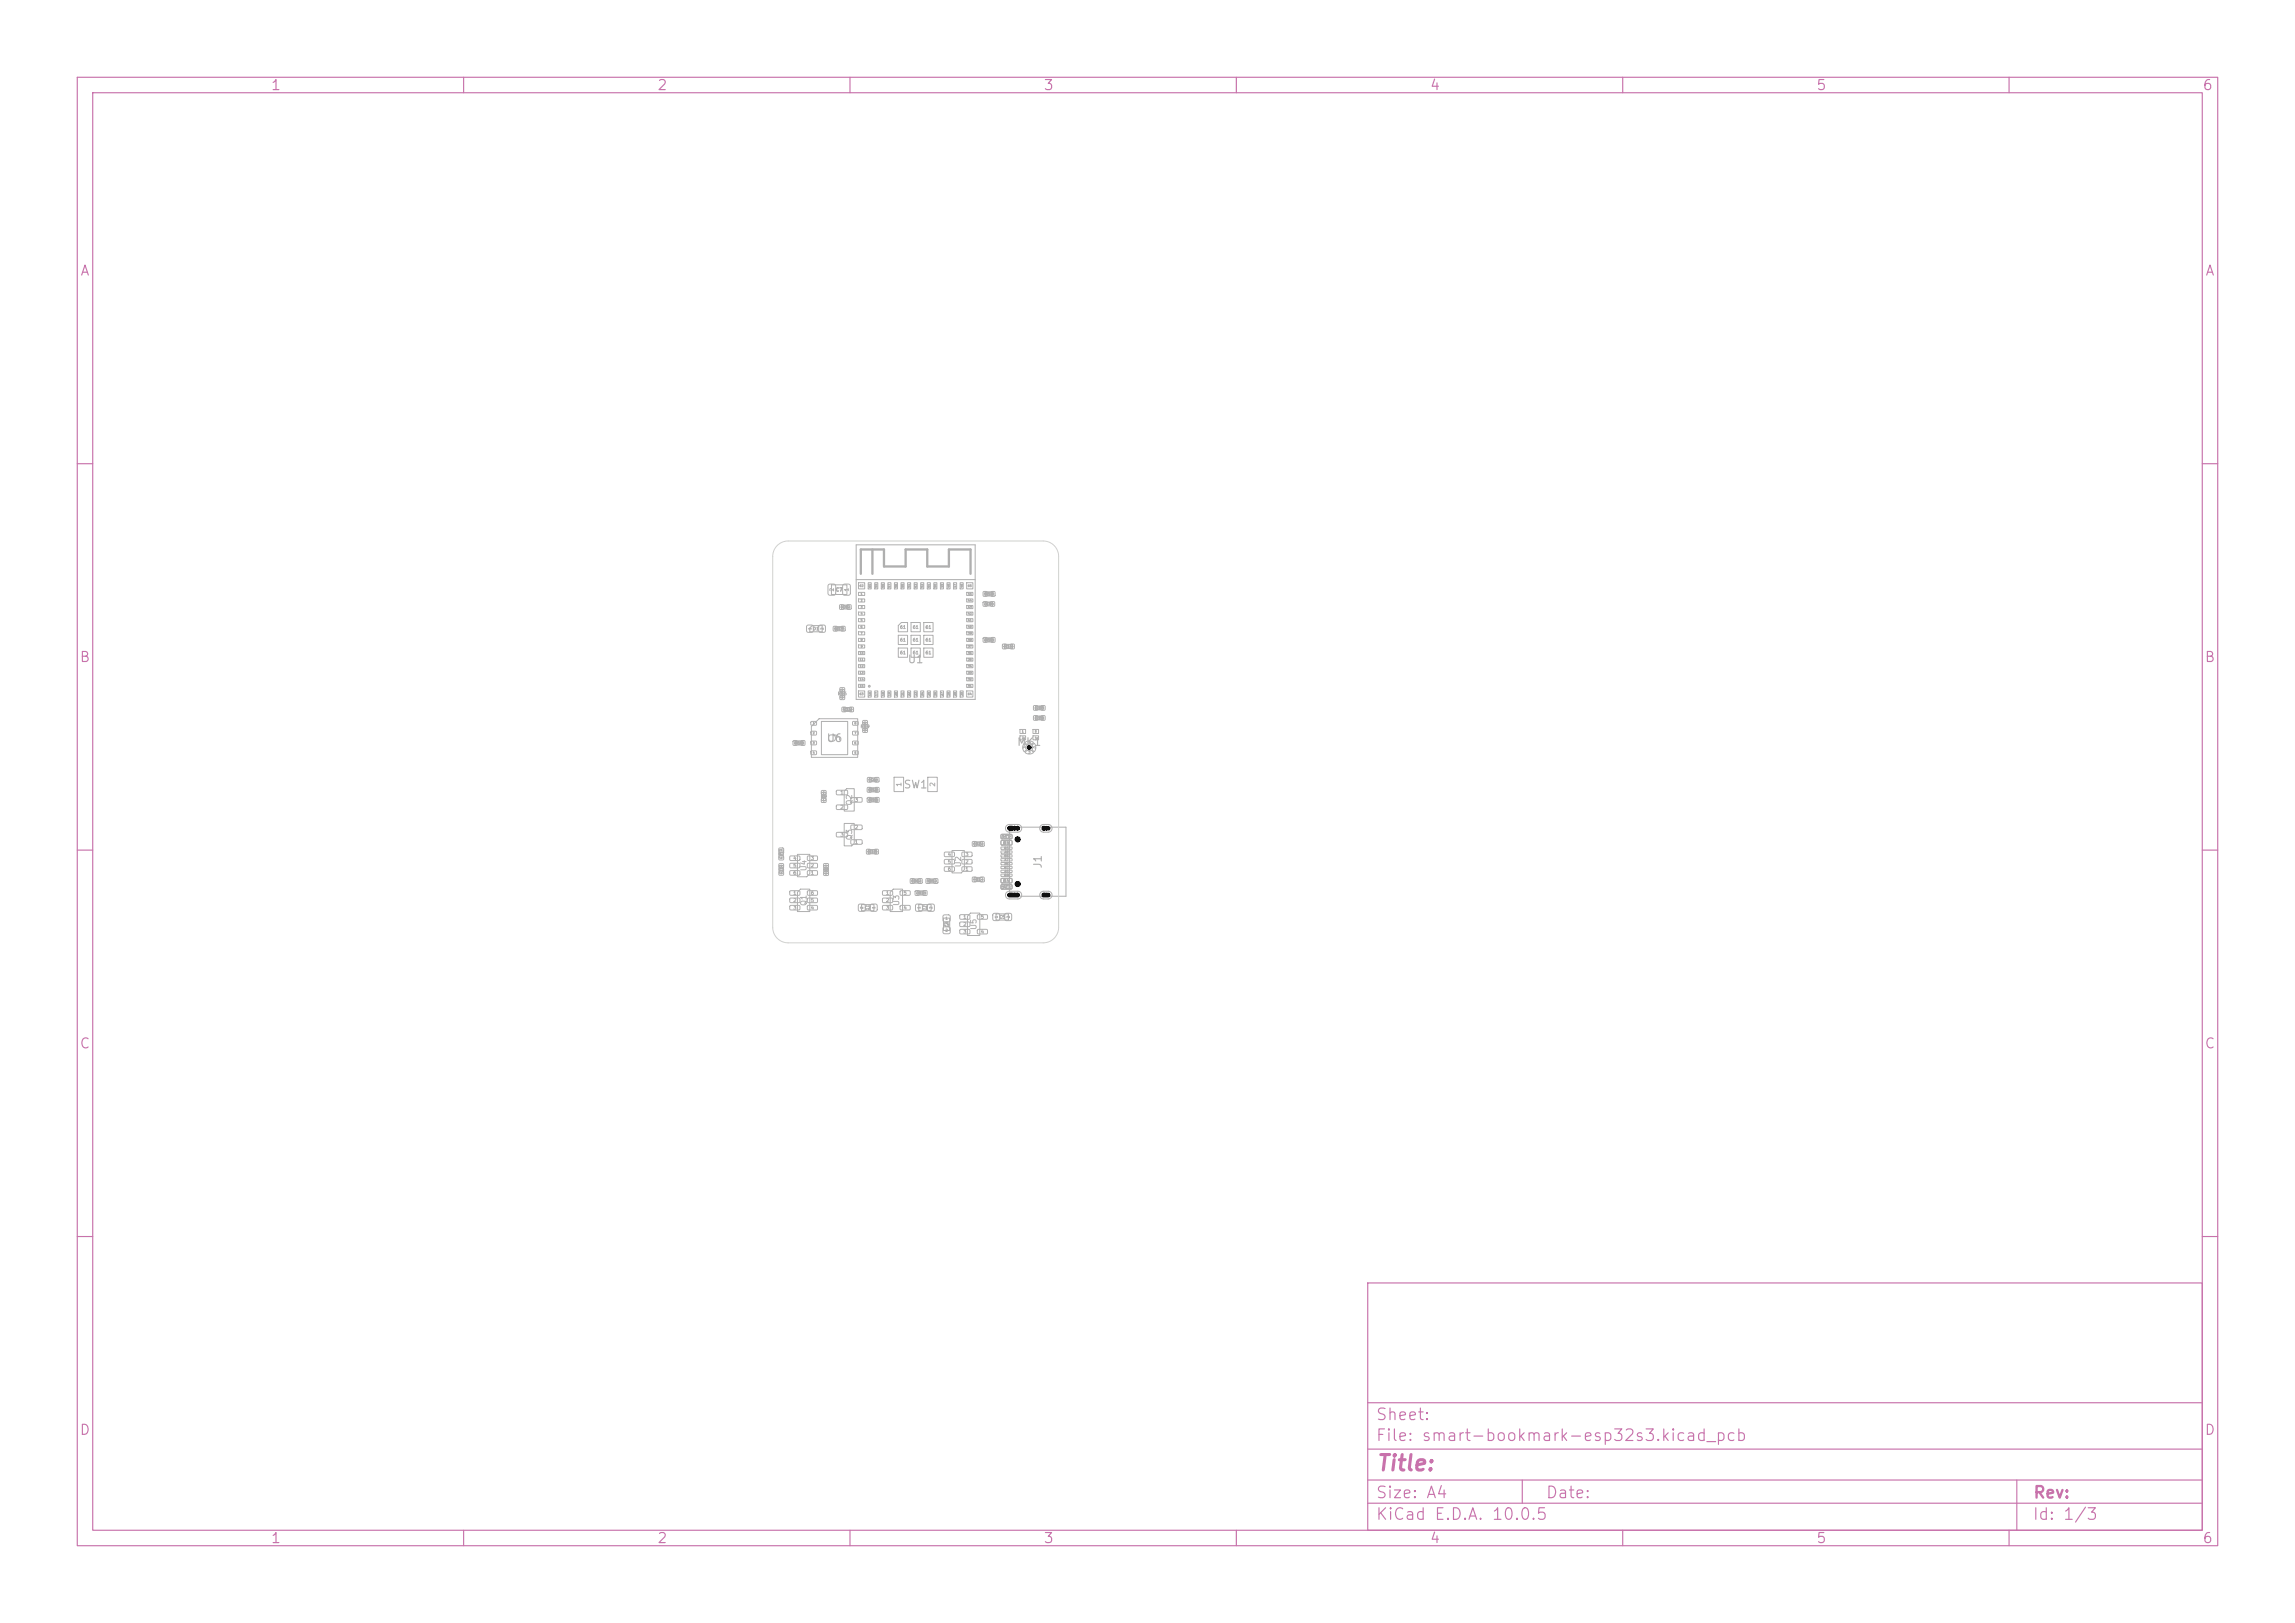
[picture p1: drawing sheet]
<svg xmlns="http://www.w3.org/2000/svg" width="297mm" height="210mm" viewBox="0 0 297 210" stroke-linecap="round" stroke-linejoin="round" font-family="sans-serif">
<defs><g id="words">
<text font-size="2" fill="#c872ab" x="178" y="190.8">Title:</text>
<g font-size="1.5" fill="#c872ab">
<text x="178" y="184.1">Sheet:</text>
<text x="178" y="186.8">File: smart-bookmark-esp32s3.kicad_pcb</text>
<text x="178" y="197">KiCad E.D.A. 10.0.5</text>
<text x="178" y="194.2">Size: A4</text>
<text x="200" y="194.2">Date:</text>
<text x="263" y="197">Id: 1/3</text>
<text x="263" y="194.2">Rev:</text>
</g>
<text font-size="1.4" fill="#afafaf" x="109.1" y="96.3" transform="rotate(-90 109.1 96.3)">9</text>
<g font-size="1.3" fill="#c872ab">
<text x="35" y="12">1</text>
<text x="85" y="12">2</text>
<text x="135" y="12">3</text>
<text x="185" y="12">4</text>
<text x="235" y="12">5</text>
<text x="285" y="12">6</text>
<text x="10.3" y="36">A</text>
<text x="285.3" y="36">A</text>
<text x="10.2" y="86">B</text>
<text x="285.2" y="86">B</text>
<text x="10.2" y="136">C</text>
<text x="285.2" y="136">C</text>
<text x="10.2" y="186">D</text>
<text x="285.2" y="186">D</text>
<text x="35" y="200">1</text>
<text x="85" y="200">2</text>
<text x="135" y="200">3</text>
<text x="185" y="200">4</text>
<text x="235" y="200">5</text>
<text x="285" y="200">6</text>
</g>
<g font-size="1" fill="#afafaf">
<text x="117.4" y="86.1">U1</text>
<text x="106.9" y="96.3">U6</text>
<text x="131.6" y="96.8">MK1</text>
<text x="116.9" y="102.3">SW1</text>
<text x="135.1" y="112.5" transform="rotate(-90 135.1 112.5)">J1</text>
</g>
<g font-size=".7" fill="#afafaf">
<text x="110.4" y="104.3" transform="rotate(-90 110.4 104.3)">Q2</text>
<text x="130.4" y="107.7">SH</text>
<text x="104.5" y="112.8" transform="rotate(-90 104.5 112.8)">U4</text>
<text x="110.4" y="108.8" transform="rotate(-90 110.4 108.8)">Q3</text>
<text x="124.5" y="112.3" transform="rotate(-90 124.5 112.3)">U2</text>
<text x="104.5" y="117.3" transform="rotate(-90 104.5 117.3)">Q1</text>
<text x="116.5" y="117.3" transform="rotate(-90 116.5 117.3)">U3</text>
<text x="130.4" y="116.4">SH</text>
<text x="126.5" y="120.4" transform="rotate(-90 126.5 120.4)">U5</text>
</g>
<g font-size=".6" fill="#afafaf">
<text x="116.8" y="101.9" transform="rotate(-90 116.8 101.9)">1</text>
<text x="121.2" y="101.9" transform="rotate(-90 121.2 101.9)">2</text>
</g>
<g font-size=".5" fill="#afafaf">
<text x="108" y="76.6" transform="rotate(-90 108 76.6)">2</text>
<text x="108.1" y="76.7">C7</text>
<text x="109.9" y="76.6" transform="rotate(-90 109.9 76.6)">1</text>
<text x="108.7" y="102.9">1</text>
<text x="108.7" y="104.8">2</text>
<text x="110.6" y="107.4">2</text>
<text x="110.6" y="103.9">3</text>
<text x="134.8" y="107.6">SH</text>
<text x="108.7" y="108.4">3</text>
<text x="110.6" y="109.3">1</text>
<text x="129.5" y="108.6">A12</text>
<text x="129.7" y="108.6">B1</text>
<text x="129.7" y="109.4">B4</text>
<text x="129.8" y="109.4">A9</text>
<text x="129.5" y="115.1">B12</text>
<text x="129.7" y="114.3">B9</text>
<text x="129.8" y="115.1">A1</text>
<text x="129.8" y="114.3">A4</text>
<text x="134.8" y="116.2">SH</text>
</g>
<g font-size=".4" fill="#afafaf">
<text x="127.4" y="77.2">R13</text>
<text x="105.2" y="81.7">D1</text>
<text x="108" y="81.7">R17</text>
<text x="109" y="78.9">C8</text>
<text x="116.4" y="81.5">61</text>
<text x="116.4" y="83.1">61</text>
<text x="118.1" y="81.5">61</text>
<text x="118.1" y="83.1">61</text>
<text x="119.7" y="81.5">61</text>
<text x="119.7" y="83.1">61</text>
<text x="127.4" y="83.1">R15</text>
<text x="127.5" y="78.5">C9</text>
<text x="129.9" y="84">R14</text>
<text x="116.4" y="84.8">61</text>
<text x="118.1" y="84.8">61</text>
<text x="119.7" y="84.8">61</text>
<text x="108.4" y="90.1">R16</text>
<text x="109.1" y="92.1">C12</text>
<text x="111.3" y="94.3">R19</text>
<text x="133.9" y="91.9">C10</text>
<text x="133.9" y="93.2">C11</text>
<text x="102.8" y="96.4">R18</text>
<text x="112.6" y="101.2">C6</text>
<text x="132.9" y="96.9" transform="rotate(-90 132.9 96.9)">3</text>
<text x="133" y="96.4">3</text>
<text x="133" y="97.6">3</text>
<text x="134.1" y="96.9" transform="rotate(-90 134.1 96.9)">3</text>
<text x="106.2" y="103.4">R9</text>
<text x="112.4" y="103.8">R11</text>
<text x="112.4" y="102.5">R12</text>
<text x="100.7" y="112.8">C3</text>
<text x="100.7" y="110.8">R7</text>
<text x="102.6" y="111.4">4</text>
<text x="102.6" y="112.3">5</text>
<text x="102.6" y="113.3">6</text>
<text x="104.9" y="113.3">1</text>
<text x="104.9" y="112.3">2</text>
<text x="104.9" y="111.4">3</text>
<text x="106.5" y="112.8">R8</text>
<text x="112.3" y="110.5">R10</text>
<text x="122.6" y="110.9">4</text>
<text x="122.6" y="111.8">5</text>
<text x="122.6" y="112.8">6</text>
<text x="124.9" y="112.8">1</text>
<text x="124.9" y="111.8">2</text>
<text x="124.9" y="110.9">3</text>
<text x="126.2" y="109.5">R2</text>
<text x="102.6" y="115.9">1</text>
<text x="102.6" y="116.8">2</text>
<text x="102.6" y="117.8">3</text>
<text x="104.9" y="117.8">4</text>
<text x="104.9" y="116.8">5</text>
<text x="104.9" y="115.9">6</text>
<text x="111.9" y="117.8">C2</text>
<text x="114.6" y="115.9">1</text>
<text x="114.6" y="116.8">2</text>
<text x="114.6" y="117.8">3</text>
<text x="116.9" y="117.8">4</text>
<text x="116.9" y="115.9">5</text>
<text x="118.1" y="114.3">R6</text>
<text x="118.8" y="115.9">R3</text>
<text x="119.3" y="117.8">C1</text>
<text x="120.2" y="114.3">R5</text>
<text x="122.1" y="119.9">C4</text>
<text x="124.6" y="119">1</text>
<text x="124.6" y="119.9">2</text>
<text x="126.2" y="114.1">R1</text>
<text x="126.9" y="119">5</text>
<text x="129.3" y="119">C5</text>
<text x="124.6" y="120.9">3</text>
<text x="126.9" y="120.9">4</text>
</g>
<g font-size=".3" fill="#afafaf">
<text x="111.2" y="76">62</text>
<text x="111.3" y="77.1">1</text>
<text x="111.3" y="77.9">2</text>
<text x="112.8" y="76.1" transform="rotate(-90 112.8 76.1)">60</text>
<text x="113.6" y="76.1" transform="rotate(-90 113.6 76.1)">59</text>
<text x="114.5" y="76.1" transform="rotate(-90 114.5 76.1)">58</text>
<text x="115.3" y="76.1" transform="rotate(-90 115.3 76.1)">57</text>
<text x="116.2" y="76.1" transform="rotate(-90 116.2 76.1)">56</text>
<text x="117" y="76.1" transform="rotate(-90 117 76.1)">55</text>
<text x="117.9" y="76.1" transform="rotate(-90 117.9 76.1)">54</text>
<text x="118.7" y="76.1" transform="rotate(-90 118.7 76.1)">53</text>
<text x="119.6" y="76.1" transform="rotate(-90 119.6 76.1)">52</text>
<text x="120.4" y="76.1" transform="rotate(-90 120.4 76.1)">51</text>
<text x="121.3" y="76.1" transform="rotate(-90 121.3 76.1)">50</text>
<text x="122.1" y="76.1" transform="rotate(-90 122.1 76.1)">49</text>
<text x="123" y="76.1" transform="rotate(-90 123 76.1)">48</text>
<text x="123.8" y="76.1" transform="rotate(-90 123.8 76.1)">47</text>
<text x="124.7" y="76.1" transform="rotate(-90 124.7 76.1)">46</text>
<text x="125.2" y="77.9">44</text>
<text x="125.2" y="77.1">45</text>
<text x="125.2" y="76">65</text>
<text x="105.1" y="81.5" transform="rotate(-90 105.1 81.5)">1</text>
<text x="106.6" y="81.5" transform="rotate(-90 106.6 81.5)">2</text>
<text x="111.3" y="78.8">3</text>
<text x="111.3" y="79.6">4</text>
<text x="111.3" y="80.5">5</text>
<text x="111.3" y="81.3">6</text>
<text x="111.3" y="82.2">7</text>
<text x="111.3" y="83">8</text>
<text x="111.3" y="83.9">9</text>
<text x="125.2" y="83.9">37</text>
<text x="125.2" y="83">38</text>
<text x="125.2" y="82.2">39</text>
<text x="125.2" y="81.3">40</text>
<text x="125.2" y="80.5">41</text>
<text x="125.2" y="79.6">42</text>
<text x="125.2" y="78.8">43</text>
<text x="111.2" y="84.7">10</text>
<text x="111.2" y="85.6">11</text>
<text x="111.2" y="86.4">12</text>
<text x="111.2" y="87.3">13</text>
<text x="111.2" y="88.1">14</text>
<text x="111.2" y="89">15</text>
<text x="125.2" y="89">31</text>
<text x="125.2" y="88.1">32</text>
<text x="125.2" y="87.3">33</text>
<text x="125.2" y="86.4">34</text>
<text x="125.2" y="85.6">35</text>
<text x="125.2" y="84.7">36</text>
<text x="105.2" y="93.8">1</text>
<text x="105.2" y="95.1">2</text>
<text x="109.2" y="90.2" transform="rotate(-90 109.2 90.2)">R16</text>
<text x="110.6" y="95.1">7</text>
<text x="110.6" y="93.8">8</text>
<text x="111.2" y="90">63</text>
<text x="112.1" y="94.4" transform="rotate(-90 112.1 94.4)">R19</text>
<text x="112.8" y="90.1" transform="rotate(-90 112.8 90.1)">16</text>
<text x="113.6" y="90.1" transform="rotate(-90 113.6 90.1)">17</text>
<text x="114.5" y="90.1" transform="rotate(-90 114.5 90.1)">18</text>
<text x="115.3" y="90.1" transform="rotate(-90 115.3 90.1)">19</text>
<text x="116.2" y="90.1" transform="rotate(-90 116.2 90.1)">20</text>
<text x="117" y="90.1" transform="rotate(-90 117 90.1)">21</text>
<text x="117.9" y="90.1" transform="rotate(-90 117.9 90.1)">22</text>
<text x="118.7" y="90.1" transform="rotate(-90 118.7 90.1)">23</text>
<text x="119.6" y="90.1" transform="rotate(-90 119.6 90.1)">24</text>
<text x="120.4" y="90.1" transform="rotate(-90 120.4 90.1)">25</text>
<text x="121.3" y="90.1" transform="rotate(-90 121.3 90.1)">26</text>
<text x="122.1" y="90.1" transform="rotate(-90 122.1 90.1)">27</text>
<text x="123" y="90.1" transform="rotate(-90 123 90.1)">28</text>
<text x="123.8" y="90.1" transform="rotate(-90 123.8 90.1)">29</text>
<text x="124.7" y="90.1" transform="rotate(-90 124.7 90.1)">30</text>
<text x="125.2" y="90">64</text>
<text x="105.2" y="96.3">3</text>
<text x="105.2" y="97.6">4</text>
<text x="110.6" y="97.6">5</text>
<text x="110.6" y="96.3">6</text>
<text x="106.8" y="103.3" transform="rotate(-90 106.8 103.3)">R9</text>
<text x="101.3" y="112.8" transform="rotate(-90 101.3 112.8)">C3</text>
<text x="101.3" y="110.8" transform="rotate(-90 101.3 110.8)">R7</text>
<text x="107.1" y="112.8" transform="rotate(-90 107.1 112.8)">R8</text>
<text x="129.9" y="110">B5</text>
<text x="129.9" y="111">B6</text>
<text x="129.9" y="112.5">B7</text>
<text x="129.9" y="113.5">B8</text>
<text x="130" y="113">A5</text>
<text x="130" y="112">A6</text>
<text x="130" y="111.5">A7</text>
<text x="130" y="110.5">A8</text>
<text x="111.8" y="117.6" transform="rotate(-90 111.8 117.6)">2</text>
<text x="113.3" y="117.6" transform="rotate(-90 113.3 117.6)">1</text>
<text x="119.2" y="117.6" transform="rotate(-90 119.2 117.6)">1</text>
<text x="120.7" y="117.6" transform="rotate(-90 120.7 117.6)">2</text>
<text x="122.3" y="119.1">1</text>
<text x="129.2" y="118.8" transform="rotate(-90 129.2 118.8)">1</text>
<text x="130.7" y="118.8" transform="rotate(-90 130.7 118.8)">2</text>
<text x="122.3" y="120.6">2</text>
</g>
<g font-size=".2" fill="#afafaf">
<text x="128.7" y="77" transform="rotate(-90 128.7 77)">1</text>
<text x="109.1" y="78.7" transform="rotate(-90 109.1 78.7)">2</text>
<text x="109.3" y="81.5" transform="rotate(-90 109.3 81.5)">1</text>
<text x="110" y="78.7" transform="rotate(-90 110 78.7)">1</text>
<text x="127.6" y="78.3" transform="rotate(-90 127.6 78.3)">1</text>
<text x="128.6" y="78.3" transform="rotate(-90 128.6 78.3)">2</text>
<text x="128.7" y="82.9" transform="rotate(-90 128.7 82.9)">2</text>
<text x="130.2" y="83.8" transform="rotate(-90 130.2 83.8)">1</text>
<text x="131.2" y="83.8" transform="rotate(-90 131.2 83.8)">2</text>
<text x="108.9" y="89.4">2</text>
<text x="108.9" y="90.4">1</text>
<text x="109.4" y="91.9" transform="rotate(-90 109.4 91.9)">2</text>
<text x="110.3" y="91.9" transform="rotate(-90 110.3 91.9)">1</text>
<text x="111.8" y="93.7">1</text>
<text x="111.8" y="94.7">2</text>
<text x="132.2" y="94.8">1</text>
<text x="132.2" y="95.7">2</text>
<text x="133.9" y="95.7">4</text>
<text x="133.9" y="94.8">5</text>
<text x="134.2" y="93" transform="rotate(-90 134.2 93)">1</text>
<text x="134.2" y="91.7" transform="rotate(-90 134.2 91.7)">1</text>
<text x="135.1" y="93" transform="rotate(-90 135.1 93)">2</text>
<text x="135.1" y="91.7" transform="rotate(-90 135.1 91.7)">2</text>
<text x="112.7" y="101" transform="rotate(-90 112.7 101)">2</text>
<text x="106.5" y="103.7">1</text>
<text x="106.5" y="102.7">2</text>
<text x="112.7" y="103.6" transform="rotate(-90 112.7 103.6)">1</text>
<text x="113.7" y="103.6" transform="rotate(-90 113.7 103.6)">2</text>
<text x="113.7" y="102.3" transform="rotate(-90 113.7 102.3)">1</text>
<text x="101" y="110.2">1</text>
<text x="101" y="111.2">2</text>
<text x="101" y="112.2">1</text>
<text x="101" y="113.1">2</text>
<text x="106.8" y="112.2">1</text>
<text x="106.8" y="113.2">2</text>
<text x="112.6" y="110.3" transform="rotate(-90 112.6 110.3)">2</text>
<text x="113.6" y="110.3" transform="rotate(-90 113.6 110.3)">1</text>
<text x="126.3" y="113.9" transform="rotate(-90 126.3 113.9)">2</text>
<text x="126.3" y="109.3" transform="rotate(-90 126.3 109.3)">2</text>
<text x="127.3" y="113.9" transform="rotate(-90 127.3 113.9)">1</text>
<text x="127.3" y="109.3" transform="rotate(-90 127.3 109.3)">1</text>
<text x="118.2" y="114.1" transform="rotate(-90 118.2 114.1)">2</text>
<text x="118.9" y="115.7" transform="rotate(-90 118.9 115.7)">1</text>
<text x="119.2" y="114.1" transform="rotate(-90 119.2 114.1)">1</text>
<text x="119.9" y="115.7" transform="rotate(-90 119.9 115.7)">2</text>
<text x="120.3" y="114.1" transform="rotate(-90 120.3 114.1)">2</text>
<text x="121.3" y="114.1" transform="rotate(-90 121.3 114.1)">1</text>
</g>
</g></defs>
<g fill="none" stroke="#c872ab" stroke-width=".15">
<path d="M10 10h277v190h-277zM12 12h273v186h-273zM60 10v2M110 10v2M160 10v2M210 10v2M260 10v2M10 60h2M285 60h2M10 110h2M285 110h2M10 160h2"/>
<path d="M177 166h108v32h-108zM285 160h2M60 198v2M110 198v2M160 198v2M177 194.5h108M177 191.5h108M177 187.5h108M177 181.5h108M197 191.5v3M210 198v2M260 198v2"/>
<path d="M261 191.5v6.5"/>
</g>
<g fill="none" stroke="#afafaf" stroke-width=".13">
<path d="M107.2 75.6h.7l.2 .1v1.1l-.1 .2h-.6l-.2-.1-.1-1.1zM107.6 75.7h2v1.2h-2zM108.7 78.3h.5v.5h-.5zM108.9 78.3h1v.5h-1zM109.1 75.6h.7l.2 .1 .1 1.1-.2 .2h-.6l-.2-.1v-1.1zM109.6 78.3h.5v.5h-.5zM110.8 70.5h15.4v20h-15.4zM110.8 75h15.4M111.1 76.7h.8v.3h-.8zM111.1 77.5h.8v.4h-.8zM111.1 78.4h.8v.3h-.8zM111.1 79.2h.8v.4h-.8z"/>
<path d="M111.1 75.4h.8v.8h-.8zM112.4 75.4h.4v.8h-.4zM113.2 75.4h.4v.8h-.4zM114.1 75.4h.4v.8h-.4zM114.9 75.4h.4v.8h-.4zM115.8 75.4h.3v.8h-.3zM116.6 75.4h.4v.8h-.4zM117.5 75.4h.3v.8h-.3zM118.3 75.4h.4v.8h-.4zM119.1 75.4h.4v.8h-.4zM120 75.4h.4v.8h-.4zM120.8 75.4h.4v.8h-.4z"/>
<path d="M121.7 75.4h.4v.8h-.4zM122.5 75.4h.4v.8h-.4zM123.4 75.4h.4v.8h-.4zM124.2 75.4h.4v.8h-.4zM125.1 79.2h.8v.4h-.8zM125.1 78.4h.8v.3h-.8zM125.1 77.5h.8v.4h-.8zM125.1 76.7h.8v.3h-.8zM125.1 75.4h.8v.8h-.8zM127.3 77.9h.4v.5h-.4zM127.3 76.6h.4v.5h-.4zM127.5 77.9h1v.5h-1z"/>
<path d="M127.5 76.6h1v.5h-1zM128.2 77.9h.5v.5h-.5zM128.3 76.6h.4v.5h-.4zM102.7 95.9h.4v.5h-.4zM102.9 95.9h1v.5h-1zM103.7 95.9h.4v.5h-.4zM104.4 80.9h.8v.9h-.8zM104.8 81.3l.3-.3h1.3v.8h-1.6zM105 93.4h.6l.1 .4h-.2h-.5l-.1-.1zM105 94.7l.6-.1 .1 .4-.2 .1h-.5l-.1-.1zM105 95.9h.6l.1 .4-.2 .1h-.5l-.1-.1zM105 97.2h.6l.1 .4-.2 .1-.5-.1-.1-.1z"/>
<path d="M106 93h5v5h-6v-4zM106 80.9h.8v.9h-.8zM106.3 93.4h3.4v4.3h-3.4zM107.9 81.1h.4v.5h-.4zM108.1 81.1h1v.5h-1zM108.7 90h.6v.5h-.6zM108.7 89h.6v.5h-.6zM108.7 89.2h.6v1.1h-.6zM108.9 81.1h.4v.5h-.4zM109 91.5h.5v.6h-.5zM109.2 91.5h1v.6h-1zM109.9 91.5h.5v.6h-.5z"/>
<path d="M110.4 97.2h.6l.1 .4-.2 .1-.5-.1-.1-.1zM110.4 95.9h.6l.1 .4-.2 .1h-.5l-.1-.1zM110.4 94.7l.6-.1 .1 .4-.2 .1h-.5l-.1-.1zM110.4 93.4h.6l.1 .4h-.2h-.5l-.1-.1zM111.1 80h.8v.4h-.8zM111.1 80.9h.8v.4h-.8zM111.1 81.7h.8v.4h-.8zM111.1 82.6h.8v.4h-.8zM111.1 83.4h.8v.4h-.8zM111.1 84.3h.8v.4h-.8zM111.1 85.1h.8v.5h-.8zM111.1 86h.8v.4h-.8z"/>
<path d="M111.1 86.8h.8v.5h-.8zM111.1 87.7h.8v.4h-.8zM111.1 88.5h.8v.5h-.8zM111.1 89.4h.8v.8h-.8zM111.7 93.3h.5v.4h-.5zM111.7 94.3h.5v.4h-.5zM111.7 93.5h.5v1h-.5zM112.4 89.4h.4v.8h-.4zM113.2 89.4h.4v.8h-.4zM114.1 89.4h.4v.8h-.4zM114.9 89.4h.4v.8h-.4zM115.8 89.4h.3v.8h-.3z"/>
<path d="M116.2 80.9l.4-.3h.9v1.1h-1.3zM116.2 82.2h1.3v1.2h-1.3zM116.2 83.8h1.3v1.3h-1.3zM116.6 89.4h.4v.8h-.4zM117.5 89.4h.3v.8h-.3zM117.9 80.6h1.2v1.1h-1.2zM117.9 82.2h1.2v1.2h-1.2zM117.9 83.8h1.2v1.3h-1.2zM118.3 89.4h.4v.8h-.4zM119.1 89.4h.4v.8h-.4zM119.5 80.6h1.3v1.1h-1.3zM119.5 82.2h1.3v1.2h-1.3z"/>
<path d="M119.5 83.8h1.3v1.3h-1.3zM120 89.4h.4v.8h-.4zM120.8 89.4h.4v.8h-.4zM121.7 89.4h.4v.8h-.4zM122.5 89.4h.4v.8h-.4zM123.4 89.4h.4v.8h-.4zM124.2 89.4h.4v.8h-.4zM125.1 88.5h.8v.5h-.8zM125.1 87.7h.8v.4h-.8zM125.1 86.8h.8v.5h-.8zM125.1 86h.8v.4h-.8zM125.1 85.1h.8v.5h-.8z"/>
<path d="M125.1 84.3h.8v.4h-.8zM125.1 83.4h.8v.4h-.8zM125.1 82.6h.8v.4h-.8zM125.1 81.7h.8v.4h-.8zM125.1 80.9h.8v.4h-.8zM125.1 80h.8v.4h-.8zM125.1 89.4h.8v.8h-.8zM127.3 82.5h.4v.6h-.4zM127.5 82.5h1v.6h-1zM128.3 82.5h.4v.6h-.4zM129.8 83.4h.4v.5h-.4zM130 83.4h1v.5h-1z"/>
<path d="M130.8 83.4h.4v.5h-.4zM132 94.4h.7v.5h-.7zM132 95.2h.7v.5h-.7zM132.5 96.2l.3 .3-.1 .2 .1 .3-.2 .3-.3-.6zM132.7 96l.5-.1 .5 .2-.2 .2h-.3h-.3zM132.9 97.1l.3 .1 .3-.1 .2 .3-.3 .2-.5-.1-.2-.1zM133.6 96.4l.2-.2 .2 .3v.4l-.2 .4-.2-.3 .1-.3zM133.7 95.2h.7v.5h-.7zM133.7 94.4h.7v.5h-.7zM133.8 91.3h.5v.6h-.5zM133.8 92.6h.5v.6h-.5zM134 91.4h1v.4h-1z"/>
<path d="M134 92.7h1v.4h-1zM134.7 91.3h.5v.6h-.5zM134.7 92.6h.5v.6h-.5zM100.8 109.8h.6v.4h-.6zM100.8 110.8h.6v.4h-.6zM100.8 110h.6v1h-.6zM100.8 111.8h.6v.5h-.6zM100.8 112.7h.6v.5h-.6zM100.8 112h.6v1h-.6zM102.2 115.3h1.2l.1 .1v.4h-.1h-1.1l-.1-.1zM102.2 116.2h1.2l.1 .2v.3l-.1 .1h-1.1l-.1-.1zM102.2 117.2h1.2l.1 .1v.4l-.1 .1-1.1-.1-.1-.1z"/>
<path d="M102.2 110.8h1.2l.1 .1v.4l-.1 .1-1.1-.1-.1-.1zM102.2 111.7h1.2l.1 .1v.4l-.1 .1h-1.1l-.1-.2zM102.2 112.7h1.2l.1 .1v.4h-.1h-1.1l-.1-.1zM103.2 110.5h1.6v2.6l-.4 .4h-1.2zM103.6 115.1h1.2v2.8h-1.6v-2.4zM104.5 117.2h1.2l.1 .1v.4l-.1 .1-1.1-.1-.1-.1zM104.5 116.2h1.2l.1 .2v.3l-.1 .1h-1.1l-.1-.1zM104.5 115.3h1.2l.1 .1v.4h-.1h-1.1l-.1-.1zM104.5 112.7h1.2l.1 .1v.4h-.1h-1.1l-.1-.1zM104.5 111.7h1.2l.1 .1v.4l-.1 .1h-1.1l-.1-.2zM104.5 110.8h1.2l.1 .1v.4l-.1 .1-1.1-.1-.1-.1zM106.3 103.3h.6v.5h-.6z"/>
<path d="M106.3 102.3h.6v.5h-.6zM106.3 102.5h.6v1.1h-.6zM106.6 111.8h.6v.4h-.6zM106.6 112.8h.6v.5h-.6zM106.6 112h.6v1h-.6zM108.3 107.7h1.3l.1 .1v.4l-.2 .1h-1.2l-.1-.2zM108.3 102.3h1.3l.1 .1v.4h-.2h-1.2l-.1-.1zM108.3 104.2h1.3l.1 .1v.4l-.2 .1-1.2-.1-.1-.1zM109.2 106.5h1.3v2.6l-.3 .4h-1zM109.2 102.4l.4-.3h.9v2.9h-1.3zM110.1 108.7h1.4l.1 .1v.4h-.2h-1.2l-.1-.1zM110.1 106.8h1.4l.1 .1v.4l-.2 .1-1.2-.1-.1-.1z"/>
<path d="M110.1 103.2h1.4l.1 .2v.3l-.2 .1h-1.2l-.1-.1zM111.1 117h.2h.6l.1 .2-.1 .7h-.1h-.7v-.2zM111.5 117.1h1.6v.7h-1.6zM112.2 109.9h.4v.6h-.4zM112.3 103.2h.4v.6h-.4zM112.3 101.9h.4v.6h-.4zM112.3 100.6h.5v.6h-.5zM112.4 109.9h1v.6h-1zM112.5 103.2h1v.6h-1zM112.5 101.9h1v.6h-1zM112.5 100.7h1v.4h-1zM112.7 117h.1h.7v.2v.7h-.2h-.6l-.1-.2z"/>
<path d="M113.2 109.9h.4v.6h-.4zM113.2 100.6h.5v.6h-.5zM113.3 103.2h.4v.6h-.4zM113.3 101.9h.4v.6h-.4zM114.2 115.3h1.2l.1 .1v.4h-.1h-1.1l-.1-.1zM114.2 116.2h1.2l.1 .2v.3l-.1 .1h-1.1l-.1-.1zM114.2 117.2h1.2l.1 .1v.4l-.1 .1-1.1-.1-.1-.1zM115.6 115.1h1.2v2.8h-1.6v-2.4zM115.7 100.6h1.2v1.8h-1.2zM116.5 117.2h1.2l.1 .1v.4l-.1 .1-1.1-.1-.1-.1zM116.5 115.3h1.2l.1 .1v.4h-.1h-1.1l-.1-.1zM117.8 113.7h.5v.6h-.5z"/>
<path d="M118 113.7h1.1v.6h-1.1zM118.5 115.3h.4v.5h-.4zM118.5 117h.2h.6l.1 .2-.1 .7h-.2h-.6v-.2zM118.7 115.3h1v.5h-1zM118.8 113.7h.5v.6h-.5zM118.9 117.1h1.6v.7h-1.6zM119.5 115.3h.4v.5h-.4zM119.9 113.7h.4v.6h-.4zM120.1 100.6h1.2v1.8h-1.2zM120.1 113.7h1v.6h-1zM120.1 117h.1h.7v.2v.7h-.2h-.6l-.1-.2zM120.9 113.7h.4v.6h-.4z"/>
<path d="M122.1 118.4h.1h.7l.1 .2-.1 .6-.1 .1-.7-.1-.1-.1zM122.1 120l.1-.1 .7 .1 .1 .1-.1 .7h-.1h-.7l-.1-.2zM122.1 118.8h.8v1.6h-.8zM122.2 110.3h1.2l.1 .1v.4h-.1h-1.1l-.1-.1zM122.2 111.2h1.2l.1 .2v.3l-.1 .1h-1.1l-.1-.1zM122.2 112.2h1.2l.1 .1v.4l-.1 .1-1.1-.1-.1-.1zM123.2 110.1h1.6v2.4l-.4 .4h-1.2zM124.2 118.4h1.2l.1 .1v.4h-.1h-1.1l-.1-.1zM124.2 119.3h1.2l.1 .2v.3l-.1 .1h-1.1l-.1-.1zM124.5 112.2h1.2l.1 .1v.4l-.2 .1-1-.1-.1-.1zM124.5 111.2h1.2l.1 .2v.3l-.2 .1h-1l-.1-.1zM124.5 110.3h1.2l.1 .1v.4h-.2h-1l-.1-.1z"/>
<path d="M125.6 118.1h1.2v3h-1.6v-2.6zM125.9 108.9h.4v.6h-.4zM125.9 113.5h.4v.6h-.4zM126.1 108.9h1v.6h-1zM126.1 113.5h1v.6h-1zM126.5 118.4h1.2l.1 .1v.4h-.2h-1l-.1-.1zM126.9 108.9h.4v.6h-.4zM126.9 113.5h.4v.6h-.4zM128.5 118.2h.2h.6l.1 .2-.1 .7h-.1h-.7v-.2zM128.9 118.2h1.6v.9h-1.6zM129.6 112.6h1.3l.1 .2-.1 .1h-1.3zM129.6 111.6h1.3l.1 .2-.1 .1h-1.3z"/>
<path d="M129.6 111.1h1.3l.1 .2-.1 .1h-1.3zM129.6 110.1h1.3l.1 .2-.1 .1h-1.3zM129.6 109.6h1.3l.1 .2-.1 .1h-1.3zM129.6 110.6h1.3l.1 .2-.1 .1h-1.3zM129.6 112.1h1.3l.1 .2-.1 .1h-1.3zM129.6 113.1h1.3l.1 .2-.1 .1h-1.3zM129.6 114.5h1.3l.1 .1v.4l-.2 .1-1.2-.1-.1-.1zM129.6 113.7h1.3l.1 .1v.4h-.2h-1.2l-.1-.1zM129.6 108.8h1.3l.1 .1v.4l-.2 .1-1.2-.1-.1-.1zM129.6 108h1.3l.1 .1v.4h-.2h-1.2l-.1-.1zM130.1 118.2h.1h.7v.2v.7h-.2h-.6l-.1-.2zM130.3 115.5l.3-.2h1.1a.5 .5 0 0 1 .5 .5 .5 .5 0 0 1-.5 .5h-1.1a.5 .5 0 0 1-.4-.3 .5 .5 0 0 1 .1-.5z"/>
<path d="M130.3 106.8l.3-.1h1.1a.5 .5 0 0 1 .5 .5 .5 .5 0 0 1-.5 .5h-1.1a.5 .5 0 0 1-.4-.3 .5 .5 0 0 1 .1-.6zM130.6 107h7.3v9h-7.3zM134.7 115.5l.3-.2h.6a.5 .5 0 0 1 .6 .5 .5 .5 0 0 1-.6 .5h-.5a.5 .5 0 0 1-.5-.3 .5 .5 0 0 1 .1-.5zM134.7 106.8l.3-.1h.6a.5 .5 0 0 1 .6 .5 .5 .5 0 0 1-.6 .5h-.5a.5 .5 0 0 1-.5-.3 .5 .5 0 0 1 .1-.6zM124.2 120.3h1.2l.1 .1v.4h-.1h-1.1l-.1-.1zM126.5 120.3h1.2l.1 .1v.4h-.2h-1l-.1-.1z"/>
<circle cx="133.2" cy="96.7" r=".25"/>
<circle cx="131.7" cy="114.4" r=".33"/>
<circle cx="131.7" cy="108.6" r=".33"/>
</g>
<path d="M111.4 74.3v-3.2h3v2.2h2.8v-2.2h2.8v2.2h2.8v-2.2h2.8v3.2M112.9 71.1v3.2" fill="none" stroke="#afafaf" stroke-width=".3"/>
<circle cx="112.5" cy="88.8" r=".11" fill="none" stroke="#afafaf" stroke-width=".15"/>
<path d="M100.6 70.6a2 2 0 0 1 1.4-.6h33a2 2 0 0 1 2 2v48a2 2 0 0 1-2 2h-33a2 2 0 0 1-2-2v-48a2 2 0 0 1 .6-1.4z" fill="none" stroke="#d0d2cd" stroke-width=".13"/>
<g fill="#000" stroke="#000" stroke-width=".13">
<circle cx="133.2" cy="96.7" r=".25"/>
<circle cx="131.7" cy="114.4" r=".33"/>
<circle cx="131.7" cy="108.6" r=".33"/>
</g>
<path d="M130.6 115.8h1.1M130.6 107.2h1.1M135.1 115.8h.5M135.1 107.2h.5" fill="none" stroke="#000" stroke-width=".6"/>
<use href="#words"/>
</svg>
